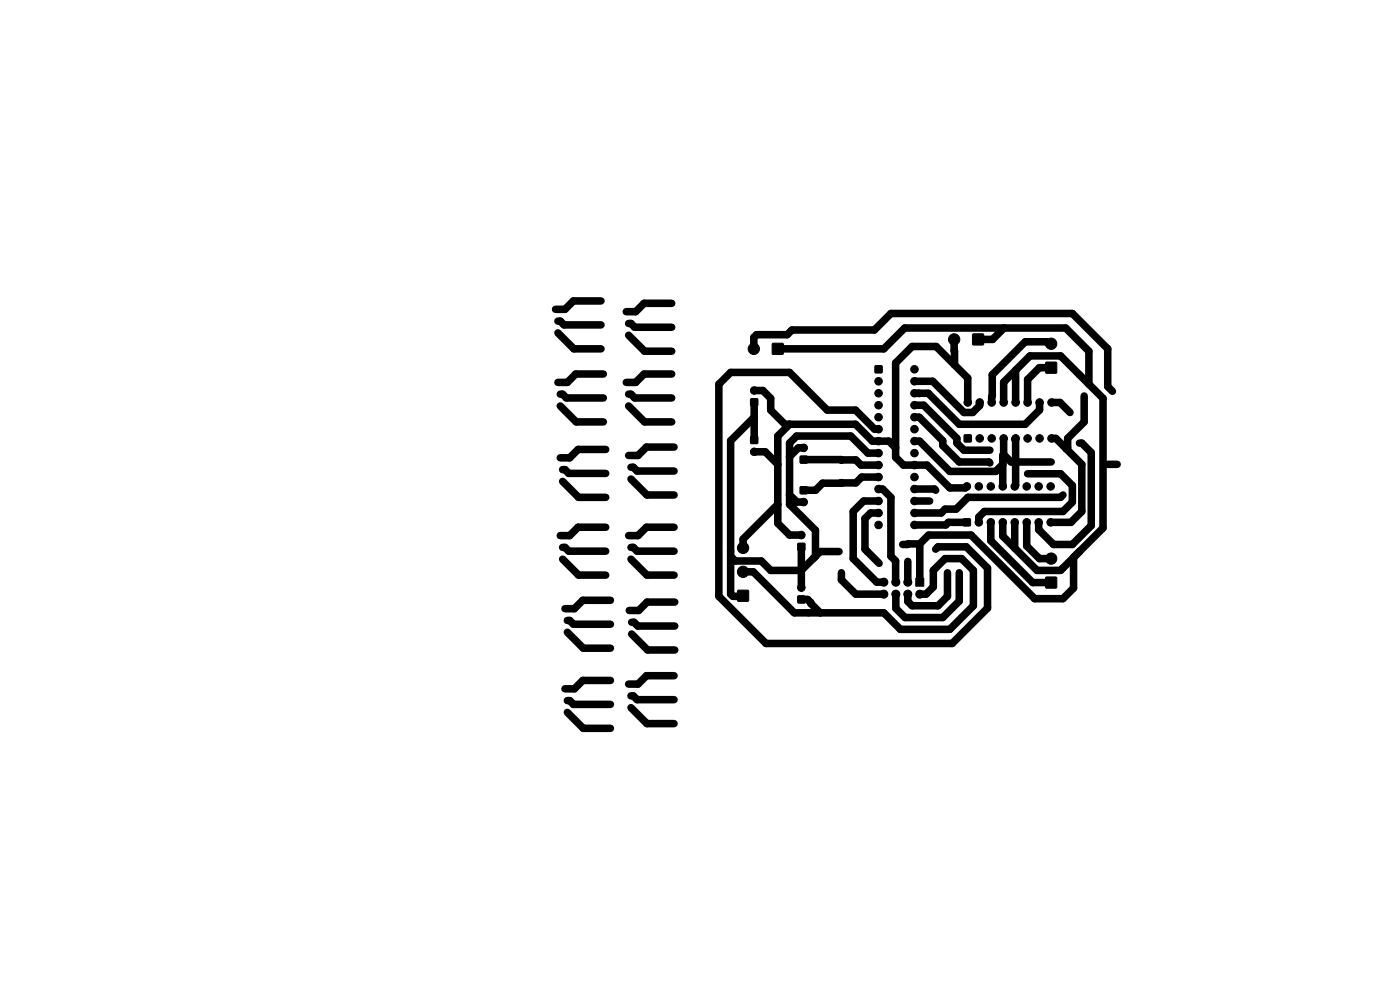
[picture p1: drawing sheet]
<svg xmlns="http://www.w3.org/2000/svg" width="297mm" height="210mm" viewBox="0 0 297 210" stroke-linecap="round" stroke-linejoin="round" font-family="sans-serif">
<g fill="#000" stroke="#000" stroke-width=".21">
<path d="M163.9 72.9h2.2v2.2h-2.2zM185.7 77.6h1.4v1.5h-1.4zM206.4 70.9h2.2v2.2h-2.2zM221.9 76.9h2.2v2.2h-2.2zM159.3 84.6h1.4v1.5h-1.4zM159.3 92.6h1.4v1.5h-1.4zM169.8 96.8h1.4v1.4h-1.4zM204.6 92.3h1.4v1.4h-1.4zM169.3 115.3h1.4v1.4h-1.4zM169.8 103.3h1.4v1.4h-1.4zM204.4 110.1h1.4v1.4h-1.4zM156.5 125.3h2.3v2.2h-2.3z"/>
<path d="M169.3 126.4h1.4v1.5h-1.4zM194.3 122.7h1.7v1.7h-1.7zM221.9 122.5h2.2v2.2h-2.2z"/>
<circle cx="159.9" cy="74" r="1.2"/>
<circle cx="194" cy="78.3" r=".8"/>
<circle cx="202.4" cy="72" r="1.2"/>
<circle cx="223" cy="72.9" r="1.2"/>
<circle cx="160" cy="95.8" r=".8"/>
<circle cx="160" cy="82.8" r=".8"/>
<circle cx="170.5" cy="95" r=".8"/>
<circle cx="178.5" cy="97.6" r=".75"/>
<circle cx="186.4" cy="88.5" r=".8"/>
<circle cx="186.4" cy="86" r=".8"/>
<circle cx="186.4" cy="91" r=".8"/>
<circle cx="186.4" cy="93.6" r=".8"/>
<circle cx="186.4" cy="80.9" r=".8"/>
<circle cx="186.4" cy="96.1" r=".8"/>
<circle cx="186.4" cy="83.4" r=".8"/>
<circle cx="186.4" cy="98.7" r=".8"/>
<circle cx="194" cy="88.5" r=".8"/>
<circle cx="194" cy="98.7" r=".8"/>
<circle cx="194" cy="93.6" r=".8"/>
<circle cx="194" cy="86" r=".8"/>
<circle cx="194" cy="80.9" r=".8"/>
<circle cx="194" cy="91" r=".8"/>
<circle cx="194" cy="96.1" r=".8"/>
<circle cx="194" cy="83.4" r=".8"/>
<circle cx="205.3" cy="85.4" r=".8"/>
<circle cx="207.8" cy="85.4" r=".8"/>
<circle cx="207.8" cy="93" r=".8"/>
<circle cx="210" cy="95.5" r=".3"/>
<circle cx="210" cy="98.2" r=".3"/>
<circle cx="210.4" cy="93" r=".8"/>
<circle cx="210.4" cy="85.4" r=".8"/>
<circle cx="212.9" cy="93" r=".8"/>
<circle cx="212.9" cy="85.4" r=".8"/>
<circle cx="215.5" cy="85.4" r=".8"/>
<circle cx="215.5" cy="93" r=".8"/>
<circle cx="218" cy="85.4" r=".8"/>
<circle cx="218" cy="93" r=".8"/>
<circle cx="220.5" cy="85.4" r=".8"/>
<circle cx="220.5" cy="93" r=".8"/>
<circle cx="223" cy="98" r=".3"/>
<circle cx="223.1" cy="93" r=".8"/>
<circle cx="223.1" cy="85.4" r=".8"/>
<circle cx="227" cy="87.5" r=".3"/>
<circle cx="229" cy="94" r=".3"/>
<circle cx="230" cy="84" r=".3"/>
<circle cx="236" cy="83" r=".3"/>
<circle cx="237" cy="98.5" r=".3"/>
<circle cx="157.6" cy="116.2" r="1.2"/>
<circle cx="170" cy="113.5" r=".8"/>
<circle cx="170.5" cy="106.5" r=".8"/>
<circle cx="178" cy="117" r=".3"/>
<circle cx="178.5" cy="102.4" r=".75"/>
<circle cx="186.4" cy="106.3" r=".8"/>
<circle cx="186.4" cy="103.7" r=".8"/>
<circle cx="186.4" cy="101.2" r=".8"/>
<circle cx="186.4" cy="108.8" r=".8"/>
<circle cx="186.4" cy="111.4" r=".8"/>
<circle cx="186.5" cy="119.5" r=".3"/>
<circle cx="191.5" cy="115.5" r=".3"/>
<circle cx="192.6" cy="119.1" r=".3"/>
<circle cx="194" cy="111.4" r=".8"/>
<circle cx="194" cy="106.3" r=".8"/>
<circle cx="194" cy="108.8" r=".8"/>
<circle cx="194" cy="101.2" r=".8"/>
<circle cx="194" cy="103.7" r=".8"/>
<circle cx="197.2" cy="106.3" r=".3"/>
<circle cx="198.5" cy="104" r=".3"/>
<circle cx="198.5" cy="116.5" r=".3"/>
<circle cx="205.1" cy="103.2" r=".8"/>
<circle cx="207.6" cy="110.8" r=".8"/>
<circle cx="207.6" cy="103.2" r=".8"/>
<circle cx="210.2" cy="103.2" r=".8"/>
<circle cx="210.2" cy="110.8" r=".8"/>
<circle cx="212.7" cy="103.2" r=".8"/>
<circle cx="212.7" cy="110.8" r=".8"/>
<circle cx="215.3" cy="103.2" r=".8"/>
<circle cx="215.3" cy="110.8" r=".8"/>
<circle cx="217.8" cy="103.2" r=".8"/>
<circle cx="217.8" cy="110.8" r=".8"/>
<circle cx="218" cy="100.5" r=".3"/>
<circle cx="220.3" cy="103.2" r=".8"/>
<circle cx="220.3" cy="110.8" r=".8"/>
<circle cx="222.9" cy="103.2" r=".8"/>
<circle cx="222.9" cy="110.8" r=".8"/>
<circle cx="223" cy="118.5" r="1.2"/>
<circle cx="225.5" cy="105" r=".3"/>
<circle cx="157.6" cy="121.3" r="1.2"/>
<circle cx="170" cy="124.7" r=".8"/>
<circle cx="178.5" cy="121.5" r=".3"/>
<circle cx="187.5" cy="126" r=".85"/>
<circle cx="187.5" cy="123.5" r=".85"/>
<circle cx="190" cy="126" r=".85"/>
<circle cx="190" cy="123.5" r=".85"/>
<circle cx="192.6" cy="123.5" r=".85"/>
<circle cx="192.6" cy="126" r=".85"/>
<circle cx="195.1" cy="126" r=".85"/>
<circle cx="201" cy="121.5" r=".3"/>
<circle cx="203.5" cy="121.5" r=".3"/>
</g>
<g fill="none" stroke="#000" stroke-width="1.6">
<path d="M118.4 68.1h.5l.8 .8h7.8M118.4 70.6l3.3 3.4h5.8M127.5 63.8h-5.9l-1.7 1.8h-2M128 79.3h-5.9l-1.7 1.8h-2M133.4 68.6h.5l.8 .8h7.8M133.4 71.1l3.3 3.4h5.8M142.5 79.3h-5.9l-1.7 1.8h-2M142.5 64.3h-5.9l-1.7 1.8h-2M159.9 74v-2.4l.6-.6h6.5l1-1h17.5l3.5-3.5h38.5l7.5 7.5v8l1 1M165 74h22.5l4.4-4.4h34.2l4.9 4.9v7M202.4 72l.1 5.4M213 69.6l-2.4 2.4h-3.1"/>
<path d="M215.5 78.5v6.9M223 72.9h-.6l-.4-.4h-4.5l-7 7-.1 5.9M223 78h-2.5l-2.5 2.5v4.9M118.9 83.6h.5l.8 .8h7.8M118.9 86.1l3.3 3.4h5.8M119.4 99.6h.5l.8 .8h7.8M128.5 95.3h-5.9l-1.7 1.8h-2M133.4 83.6h.5l.8 .8h7.8M133.4 86.1l3.3 3.4h5.8M133.9 99.1h.5l.8 .8h7.8M143 94.8h-5.9l-1.7 1.8h-2M160 88.5l-5 5v32.5l.5 .5h2l.1-.1"/>
<path d="M160 82.8h1.8l1.7 1.7v2.5l3 3h15l3.6 3.6h3.5l1.4 1.4M160 85.3v8M160 95.8h2.3l2.7 2.7M167.5 90l-2.5 2.5v18.5l2.5 2.5h2.5M170.5 95h-1.1l-1.9 1.9M170.5 97.5l11.1 .1 1.1 1.1h3.7M186.4 91h-.9l-4-4h-6l-8-8h-12.5l-2.5 2.5v45l10 10h39.5l7.5-7.5v-8.5l-4.5-4.5h-6l-.5 .5M186.4 96.1h-2.3l-3.6-3.6h-11.5l-1.5 1.5v13l5.5 5.5v5.5M194 93.6h1.1l6.4 6.4h9.7l1.5-1.5M194 88.5h1l5 5v1l3.5 3.5h6.3l.2 .2M194 80.9h3.9l6.6 6.6h1.9l1.4-1.5v-.6M194 83.4h2.9l6.6 6.6h14l3-3v-1.6"/>
<path d="M194 86h2l7 7v1l1.5 1.5h5.5M194.9 83.4l.1 .1M205.3 85.4v-5.2l-6.7-6.7h-5.1l-3.5 3.5v20l1.7 1.7h5l4.8 4.8h3.3l.3-.3M212.9 85.4v-4.3l5.6-5.6h6.5l9 9v27.5l-9 9h-5l-7.3-7.3v-2.9M212.9 96.4l1.6 1.6h8.5M212.9 93v3.4M212.9 96.4l-.2 .2v6.6M215.3 93.2l.2-.2v10l-.2 .2M223.1 85.4h1.8l2.1 2.1M223.1 93h.9l5.5 5.5v10l-2.3 2.3h-4.3M229 94h.5l2 2v15.5l-4 4h-4l-3.2-3.1v-1.6M230 84v5.5l-3.5 3.5v2l-.2 .3"/>
<path d="M235 98.5h2M119.4 116.1h.5l.8 .8h7.8M119.4 118.6l3.3 3.4h5.8M119.4 102.1l3.3 3.4h5.8M128.5 111.8h-5.9l-1.7 1.8h-2M133.9 116.1h.5l.8 .8h7.8M133.9 118.6l3.3 3.4h5.8M133.9 101.6l3.3 3.4h5.8M143 111.8h-5.9l-1.7 1.8h-2M165 107l-7.4 7.4v1.8M167.5 105l1.5 1.5h1.5M170 116v8.7"/>
<path d="M178 117h-4l-4 4h-6.5l-2-2h-5.5l-1-1M186.4 101.2h-3.6l-1.2 1.2-7.1 .1-1.5 1.5h-2.5M186.4 108.8h-1.7l-1.2 1.2v6.5l3 3M186.4 106.3h-3.2l-2.2 2.2v10l5 5h1.5M186.4 103.7h.8l1.8 1.8v12.5l1 1v4.5M192.6 119.1v4.4M194 106.3h3.2M194 103.7h4.2l.3 .3M195.1 115.4l1.9-1.9h9l13.5 13.5h6l2.2-2.2v-6.5M195.1 115.4l-3.6 .1M195.1 115.4v8.1M205.1 110.8h-3.9l-.6 .6h-6.6"/>
<path d="M210.2 110.8v3.9l8.9 8.9h3.9M215.3 110.8v5.5M217.8 110.8v5l2.7 2.7h2.5M218 100.5h7l2.5 2.5v3.5l-2 2h-16.7l-1.2 1.2v1.1M225.5 105l-.5 .5h-19.7l-2.5 2.5h-2.3l-.8 .8h-5.7M120.4 131.6h.5l.8 .8h7.8M120.4 134.1l3.3 3.4h5.8M129.5 127.3h-5.9l-1.7 1.8h-2M134 134.5l3.4 3.4h5.7M134 132h.5l.8 .8h7.8M143.1 127.7h-5.8l-1.8 1.8h-2M157.6 121.3h2.2l8.7 8.7h19l3.5 3.5h10.5l5-5v-7.5l-2.5-2.5h-3.5l-2.5 2.5v3.5l-1.5 1.5h-1.4"/>
<path d="M170 127.2h1.3l2.7 2.8M178.5 121.5v1.5l3 3h6M201 121.5v5l-2 2h-5.5l-.9-.9v-1.6M203.5 121.5v6l-3.5 3.5h-8l-2-2v-3M120.4 148.6h.5l.8 .8h7.8M120.4 151.1l3.3 3.4h5.8M129.5 144.3h-5.9l-1.7 1.8h-2M133.9 147.6h.5l.8 .8h7.8M133.9 150.1l3.3 3.4h5.8M143 143.3h-5.9l-1.7 1.8h-2"/>
</g>
</svg>
